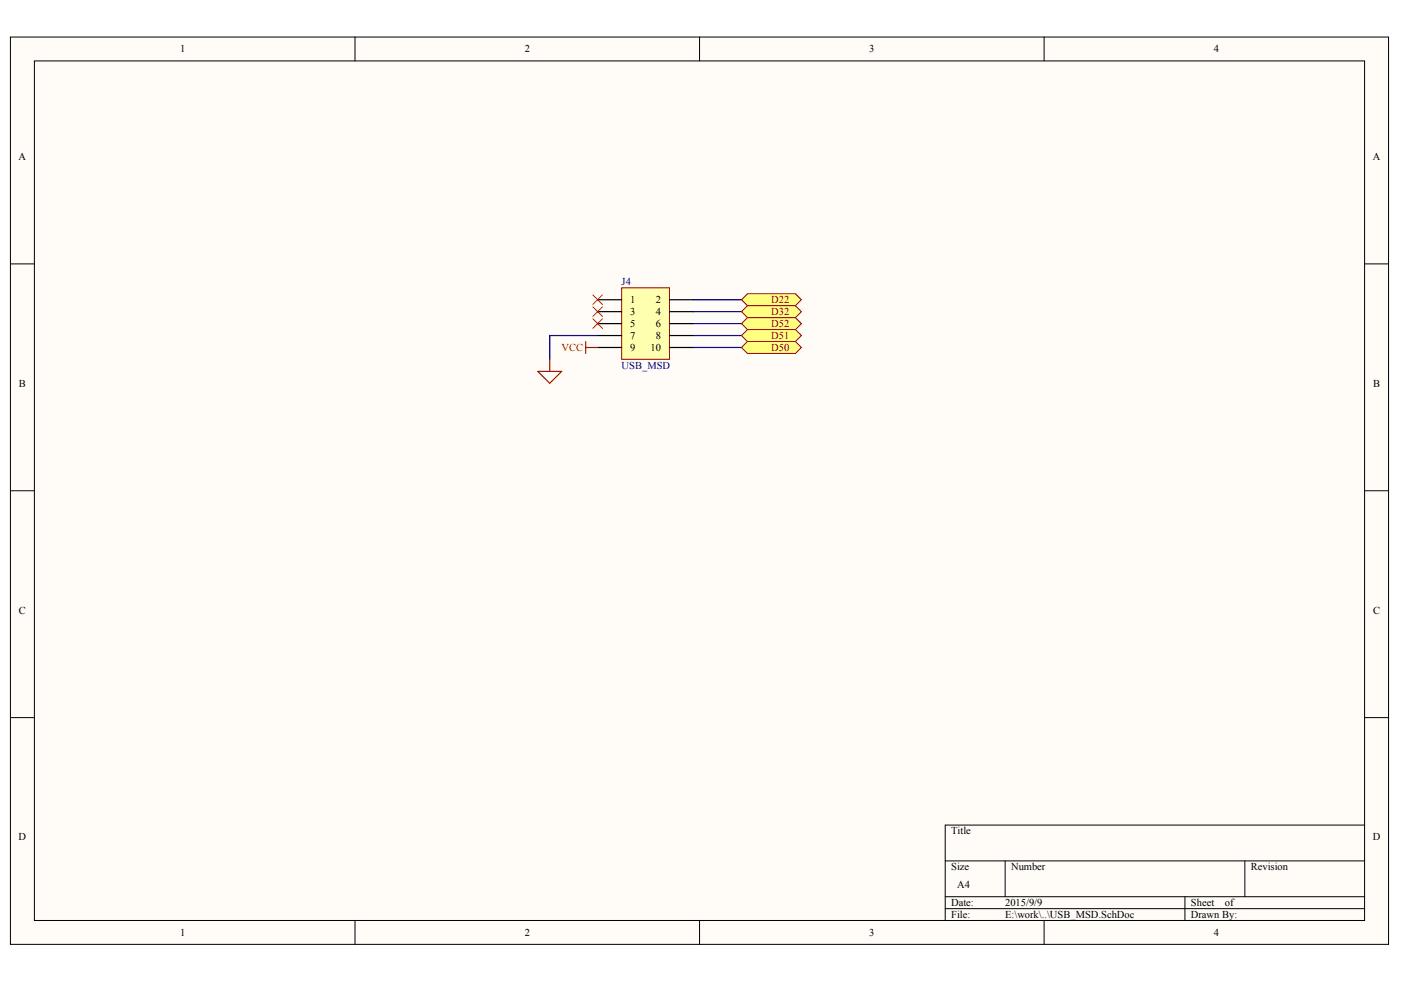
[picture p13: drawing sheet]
<svg xmlns="http://www.w3.org/2000/svg" width="287mm" height="202mm" viewBox="0 0 287 202" stroke-linecap="round" stroke-linejoin="round" font-family="sans-serif">
<defs><g id="words">
<g font-size="2.2">
<text x="36.9" y="10.7">1</text>
<text x="107.4" y="10.7">2</text>
<text x="178" y="10.7">3</text>
<text x="248.5" y="10.7">4</text>
<text x="3.8" y="32.7">A</text>
<text x="281" y="32.7">A</text>
<text x="129" y="62.1">1</text>
<text x="129" y="64.5">3</text>
<text x="134.3" y="62.1">2</text>
<text x="134.3" y="64.5">4</text>
<text x="129" y="67">5</text>
<text x="129" y="69.4">7</text>
<text x="129" y="71.9">9</text>
<text x="133.2" y="71.9">10</text>
<text x="134.3" y="67">6</text>
<text x="134.3" y="69.4">8</text>
<text x="3.9" y="79.2">B</text>
<text x="281.1" y="79.2">B</text>
<text x="3.9" y="125.7">C</text>
<text x="281.1" y="125.7">C</text>
<text x="3.8" y="172.1">D</text>
<text x="194.7" y="170.9">Title</text>
<text x="281" y="172.1">D</text>
<text x="194.7" y="178.2">Size</text>
<text x="207" y="178.2">Number</text>
<text x="256.1" y="178.2">Revision</text>
<text x="194.7" y="185.6">Date:</text>
<text x="196" y="181.9">A4</text>
<text x="205.8" y="185.6">2015/9/9</text>
<text x="243.8" y="185.6">Sheet</text>
<text x="250.7" y="185.6">of</text>
<text x="36.9" y="191.7">1</text>
<text x="107.4" y="191.7">2</text>
<text x="178" y="191.7">3</text>
<text x="194.7" y="188">File:</text>
<text x="205.8" y="188">E:\work\..\USB_MSD.SchDoc</text>
<text x="243.8" y="188">Drawn By:</text>
<text x="248.5" y="191.7">4</text>
</g>
<g font-size="2.2" fill="#000080">
<text x="127.3" y="58.4">J4</text>
<text x="127.3" y="75.5">USB_MSD</text>
</g>
<g font-size="2.2" fill="#800000">
<text x="157.9" y="62.1">D22</text>
<text x="157.9" y="64.5">D32</text>
<text x="157.9" y="67">D52</text>
<text x="157.9" y="69.4">D51</text>
<text x="157.9" y="71.9">D50</text>
</g>
<text font-size="2.2" fill="#f00" x="115" y="71.9">VCC</text>
</g></defs>
<g fill="#fffcf8" stroke="#000" stroke-width=".2">
<path d="M2.1 7.6h282.2v185.8h-282.2z"/>
<path d="M7 12.5h272.4v176h-272.4z"/>
</g>
<g fill="none" stroke="#000" stroke-width=".2">
<path d="M72.7 7.6v4.9M143.2 7.6v4.9M213.7 7.6v4.9M2.1 54h4.9M279.4 54h4.9M2.1 100.5h4.9M279.4 100.5h4.9M2.1 147h4.9M279.4 147h4.9M193.5 176.3h85.9M205.8 176.3v7.4M254.8 176.3v7.4"/>
<path d="M279.4 169h-85.9v19.5M72.7 188.5v4.9M143.2 188.5v4.9M193.5 183.7h85.9M193.5 186.1h85.9M213.7 188.5v4.9M242.6 183.7v4.8"/>
</g>
<path d="M127.3 58.9h9.8v14.7h-9.8z" fill="#ffffb0" stroke="#800000" stroke-width=".2"/>
<path d="M122.4 61.4h4.9M122.4 63.8h4.9M122.4 66.3h4.9M122.4 68.7h4.9M122.4 71.2h4.9M137.1 61.4h4.9M137.1 63.8h4.9M137.1 66.3h4.9M137.1 68.7h4.9M137.1 71.2h4.9" fill="none" stroke="#000" stroke-width=".25"/>
<path d="M121.4 60.4l1.9 2M121.4 62.9l1.9 1.9M121.4 65.3l1.9 2M123.3 60.4l-1.9 2M123.3 62.9l-1.9 1.9M123.3 65.3l-1.9 2" fill="none" stroke="#f00" stroke-width=".2"/>
<path d="M142 71.2h9.8M142 68.7h9.8M142 66.3h9.8M142 61.4h9.8M142 63.8h9.8" fill="none" stroke="#000080" stroke-width=".25"/>
<g fill="#ffff80" stroke="#800000" stroke-width=".2">
<path d="M151.8 61.4l1.2-1.2h9.8l1.3 1.2-1.3 1.2h-9.8z" fill-rule="evenodd"/>
<path d="M151.8 63.8l1.2-1.2h9.8l1.3 1.2-1.3 1.3h-9.8z" fill-rule="evenodd"/>
<path d="M151.8 66.3l1.2-1.2h9.8l1.3 1.2-1.3 1.2h-9.8z" fill-rule="evenodd"/>
<path d="M151.8 68.7l1.2-1.2h9.8l1.3 1.2-1.3 1.2h-9.8z" fill-rule="evenodd"/>
<path d="M151.8 71.2l1.2-1.3h9.8l1.3 1.3-1.3 1.2h-9.8z" fill-rule="evenodd"/>
</g>
<path d="M110.1 76.1h4.9l-2.5 2.4zM112.5 73.6v2.5M119.9 69.9v2.5M119.9 71.2h2.5" fill="none" stroke="#f00" stroke-width=".25"/>
<path d="M122.4 68.7h-9.9v4.9" fill="none" stroke="#000080" stroke-width=".25"/>
<use href="#words"/>
</svg>
